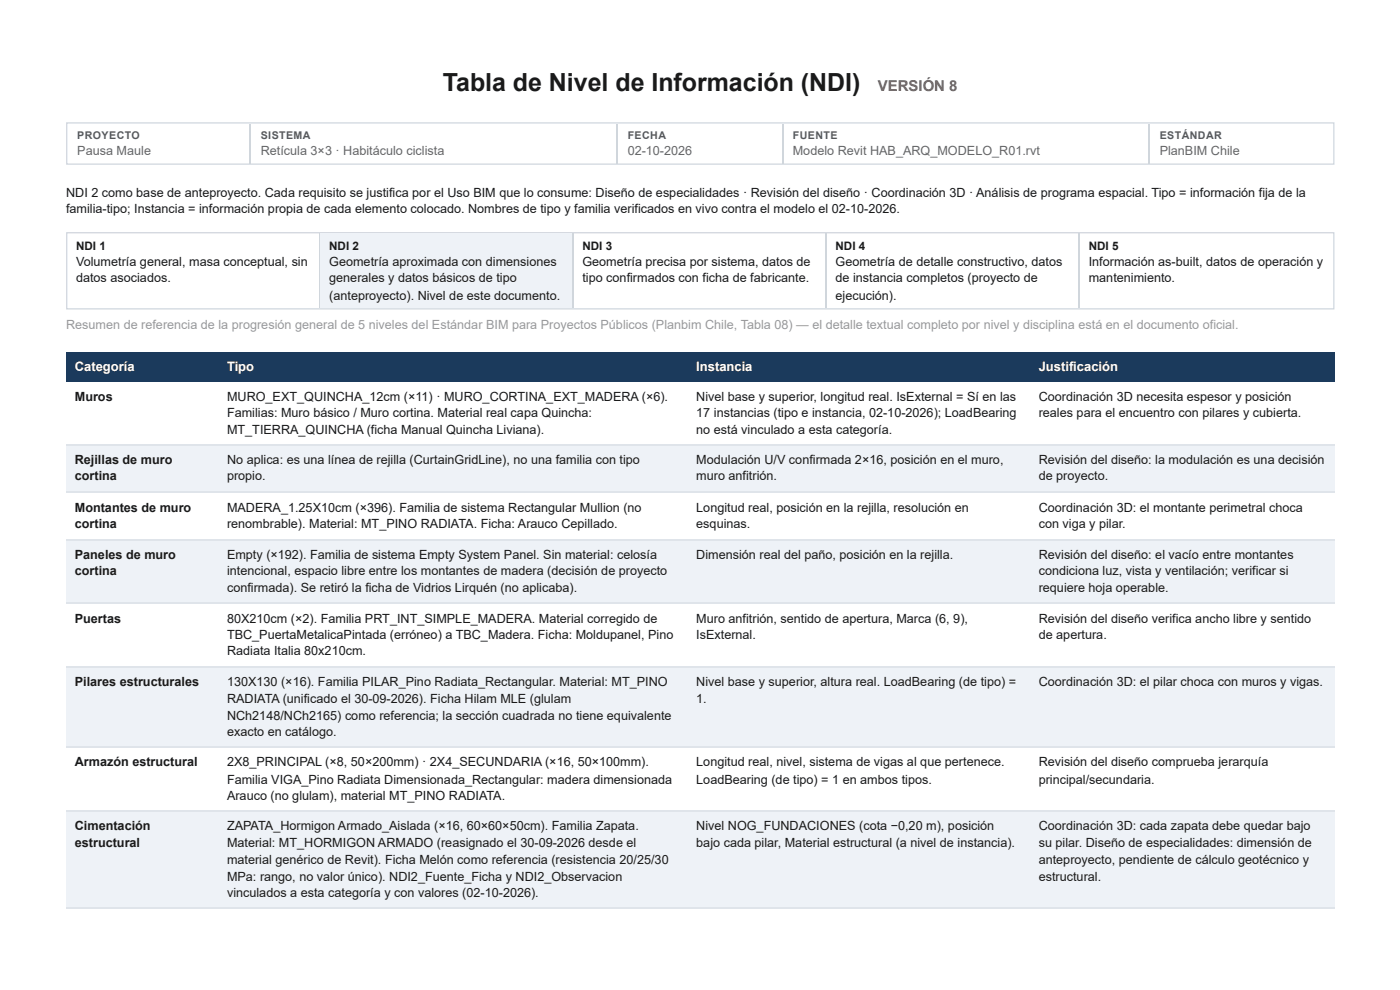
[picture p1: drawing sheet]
<svg xmlns="http://www.w3.org/2000/svg" width="297mm" height="210mm" viewBox="0 0 297 210" stroke-linecap="round" stroke-linejoin="round" font-family="sans-serif">
<defs><g id="words">
<text font-size="5.3" fill="#1a1a1a" x="93.9" y="19.3">Tabla de Nivel de Información (NDI)</text>
<text font-size="3.2" fill="#c0392b" x="186.2" y="19.3">VERSIÓN 8</text>
<g font-size="2.8" fill="#fff">
<text x="15.9" y="78.6">Categoría</text>
<text x="48.2" y="78.6">Tipo</text>
<text x="147.7" y="78.6">Instancia</text>
<text x="220.4" y="78.6">Justificación</text>
</g>
<g font-size="2.7" fill="#666">
<text x="16.4" y="32.8">Pausa Maule</text>
<text x="55.3" y="32.8">Retícula 3×3 · Habitáculo ciclista</text>
<text x="133.2" y="32.8">02-10-2026</text>
<text x="168.2" y="32.8">Modelo Revit HAB_ARQ_MODELO_R01.rvt</text>
<text x="246" y="32.8">PlanBIM Chile</text>
</g>
<g font-size="2.7" fill="#1a1a1a">
<text x="14" y="41.8">NDI 2 como base de anteproyecto. Cada requisito se justifica por el Uso BIM que lo consume: Diseño de especialidades · Revisión del diseño · Coordinación 3D · Análisis de programa espacial. Tipo = información fija de la</text>
<text x="14" y="45.2">familia-tipo; Instancia = información propia de cada elemento colocado. Nombres de tipo y familia verificados en vivo contra el modelo el 02-10-2026.</text>
<text x="16.1" y="56.4">Volumetría general, masa conceptual, sin</text>
<text x="16.1" y="59.8">datos asociados.</text>
<text x="69.8" y="56.4">Geometría aproximada con dimensiones</text>
<text x="69.8" y="59.8">generales y datos básicos de tipo</text>
<text x="123.6" y="56.4">Geometría precisa por sistema, datos de</text>
<text x="123.6" y="59.8">tipo confirmados con ficha de fabricante.</text>
<text x="177.3" y="56.4">Geometría de detalle constructivo, datos</text>
<text x="177.3" y="59.8">de instancia completos (proyecto de</text>
<text x="231" y="56.4">Información as-built, datos de operación y</text>
<text x="231" y="59.8">mantenimiento.</text>
<text x="69.8" y="63.5">(anteproyecto). Nivel de este documento.</text>
<text x="177.3" y="63.5">ejecución).</text>
<text x="15.9" y="84.9">Muros</text>
<text x="48.2" y="84.9">MURO_EXT_QUINCHA_12cm (×11) · MURO_CORTINA_EXT_MADERA (×6).</text>
<text x="48.2" y="88.4">Familias: Muro básico / Muro cortina. Material real capa Quincha:</text>
<text x="147.7" y="84.9">Nivel base y superior, longitud real. IsExternal = Sí en las</text>
<text x="147.7" y="88.4">17 instancias (tipo e instancia, 02-10-2026); LoadBearing</text>
<text x="220.4" y="84.9">Coordinación 3D necesita espesor y posición</text>
<text x="220.4" y="88.4">reales para el encuentro con pilares y cubierta.</text>
<text x="48.2" y="92.1">MT_TIERRA_QUINCHA (ficha Manual Quincha Liviana).</text>
<text x="147.7" y="92.1">no está vinculado a esta categoría.</text>
<text x="15.9" y="98.4">Rejillas de muro</text>
<text x="15.9" y="101.9">cortina</text>
<text x="48.2" y="98.4">No aplica: es una línea de rejilla (CurtainGridLine), no una familia con tipo</text>
<text x="48.2" y="101.9">propio.</text>
<text x="147.7" y="98.4">Modulación U/V confirmada 2×16, posición en el muro,</text>
<text x="147.7" y="101.9">muro anfitrión.</text>
<text x="220.4" y="98.4">Revisión del diseño: la modulación es una decisión</text>
<text x="220.4" y="101.9">de proyecto.</text>
<text x="15.9" y="108.5">Montantes de muro</text>
<text x="15.9" y="111.9">cortina</text>
<text x="48.2" y="108.5">MADERA_1.25X10cm (×396). Familia de sistema Rectangular Mullion (no</text>
<text x="48.2" y="111.9">renombrable). Material: MT_PINO RADIATA. Ficha: Arauco Cepillado.</text>
<text x="147.7" y="108.5">Longitud real, posición en la rejilla, resolución en</text>
<text x="147.7" y="111.9">esquinas.</text>
<text x="220.4" y="108.5">Coordinación 3D: el montante perimetral choca</text>
<text x="220.4" y="111.9">con viga y pilar.</text>
<text x="15.9" y="118.5">Paneles de muro</text>
<text x="48.2" y="118.5">Empty (×192). Familia de sistema Empty System Panel. Sin material: celosía</text>
<text x="147.7" y="118.5">Dimensión real del paño, posición en la rejilla.</text>
<text x="220.4" y="118.5">Revisión del diseño: el vacío entre montantes</text>
<text x="15.9" y="122">cortina</text>
<text x="48.2" y="122">intencional, espacio libre entre los montantes de madera (decisión de proyecto</text>
<text x="48.2" y="125.4">confirmada). Se retiró la ficha de Vidrios Lirquén (no aplicaba).</text>
<text x="220.4" y="122">condiciona luz, vista y ventilación; verificar si</text>
<text x="220.4" y="125.4">requiere hoja operable.</text>
<text x="15.9" y="132">Puertas</text>
<text x="48.2" y="132">80X210cm (×2). Familia PRT_INT_SIMPLE_MADERA. Material corregido de</text>
<text x="48.2" y="135.5">TBC_PuertaMetalicaPintada (erróneo) a TBC_Madera. Ficha: Moldupanel, Pino</text>
<text x="147.7" y="132">Muro anfitrión, sentido de apertura, Marca (6, 9),</text>
<text x="147.7" y="135.5">IsExternal.</text>
<text x="220.4" y="132">Revisión del diseño verifica ancho libre y sentido</text>
<text x="220.4" y="135.5">de apertura.</text>
<text x="48.2" y="138.9">Radiata Italia 80x210cm.</text>
<text x="15.9" y="145.5">Pilares estructurales</text>
<text x="48.2" y="145.5">130X130 (×16). Familia PILAR_Pino Radiata_Rectangular. Material: MT_PINO</text>
<text x="48.2" y="149">RADIATA (unificado el 30-09-2026). Ficha Hilam MLE (glulam</text>
<text x="147.7" y="145.5">Nivel base y superior, altura real. LoadBearing (de tipo) =</text>
<text x="147.7" y="149">1.</text>
<text x="220.4" y="145.5">Coordinación 3D: el pilar choca con muros y vigas.</text>
<text x="48.2" y="152.7">NCh2148/NCh2165) como referencia; la sección cuadrada no tiene equivalente</text>
<text x="48.2" y="156.1">exacto en catálogo.</text>
<text x="15.9" y="162.5">Armazón estructural</text>
<text x="48.2" y="162.5">2X8_PRINCIPAL (×8, 50×200mm) · 2X4_SECUNDARIA (×16, 50×100mm).</text>
<text x="48.2" y="166.2">Familia VIGA_Pino Radiata Dimensionada_Rectangular: madera dimensionada</text>
<text x="147.7" y="162.5">Longitud real, nivel, sistema de vigas al que pertenece.</text>
<text x="147.7" y="166.2">LoadBearing (de tipo) = 1 en ambos tipos.</text>
<text x="220.4" y="162.5">Revisión del diseño comprueba jerarquía</text>
<text x="220.4" y="166.2">principal/secundaria.</text>
<text x="48.2" y="169.6">Arauco (no glulam), material MT_PINO RADIATA.</text>
<text x="15.9" y="175.9">Cimentación</text>
<text x="15.9" y="179.7">estructural</text>
<text x="48.2" y="175.9">ZAPATA_Hormigon Armado_Aislada (×16, 60×60×50cm). Familia Zapata.</text>
<text x="48.2" y="179.7">Material: MT_HORMIGON ARMADO (reasignado el 30-09-2026 desde el</text>
<text x="147.7" y="175.9">Nivel NOG_FUNDACIONES (cota −0,20 m), posición</text>
<text x="147.7" y="179.7">bajo cada pilar, Material estructural (a nivel de instancia).</text>
<text x="220.4" y="175.9">Coordinación 3D: cada zapata debe quedar bajo</text>
<text x="220.4" y="179.7">su pilar. Diseño de especialidades: dimensión de</text>
<text x="48.2" y="183.1">material genérico de Revit). Ficha Melón como referencia (resistencia 20/25/30</text>
<text x="220.4" y="183.1">anteproyecto, pendiente de cálculo geotécnico y</text>
<text x="48.2" y="186.8">MPa: rango, no valor único). NDI2_Fuente_Ficha y NDI2_Observacion</text>
<text x="48.2" y="190.2">vinculados a esta categoría y con valores (02-10-2026).</text>
<text x="220.4" y="186.8">estructural.</text>
</g>
<text font-size="2.7" fill="#999" x="14" y="69.8">Resumen de referencia de la progresión general de 5 niveles del Estándar BIM para Proyectos Públicos (Planbim Chile, Tabla 08) — el detalle textual completo por nivel y disciplina está en el documento oficial.</text>
<g font-size="2.5" fill="#1a1a1a">
<text x="16.1" y="52.9">NDI 1</text>
<text x="69.8" y="52.9">NDI 2</text>
<text x="123.6" y="52.9">NDI 3</text>
<text x="177.3" y="52.9">NDI 4</text>
<text x="231" y="52.9">NDI 5</text>
</g>
<g font-size="2.3" fill="#4a5a6a">
<text x="16.4" y="29.4">PROYECTO</text>
<text x="55.3" y="29.4">SISTEMA</text>
<text x="133.2" y="29.4">FECHA</text>
<text x="168.2" y="29.4">FUENTE</text>
<text x="246" y="29.4">ESTÁNDAR</text>
</g>
</g></defs>
<path d="M14.2 26.1h268.8v8.7h-268.8zM14.2 49.3h268.8v16.2h-268.8z" fill="none" stroke="#cfd6df" stroke-width=".26"/>
<g fill="#1b3a5c">
<path d="M14 74.6h32.3v6.4h-32.3z"/>
<path d="M46.3 74.6h99.5v6.4h-99.5z"/>
<path d="M145.8 74.6h72.7v6.4h-72.7z"/>
<path d="M218.5 74.6h64.6v6.4h-64.6z"/>
</g>
<g fill="#eef2f7">
<path d="M14 94.5h32.3v9.7h-32.3z"/>
<path d="M46.3 94.5h99.5v9.7h-99.5z"/>
<path d="M145.8 94.5h72.7v9.7h-72.7z"/>
<path d="M218.5 94.5h64.6v9.7h-64.6z"/>
<path d="M14 114.3h32.3v13.5h-32.3z"/>
<path d="M46.3 114.3h99.5v13.5h-99.5z"/>
<path d="M145.8 114.3h72.7v13.5h-72.7z"/>
<path d="M218.5 114.3h64.6v13.5h-64.6z"/>
<path d="M14 141.3h32.3v17.2h-32.3z"/>
<path d="M46.3 141.3h99.5v17.2h-99.5z"/>
<path d="M145.8 141.3h72.7v17.2h-72.7z"/>
<path d="M218.5 141.3h64.6v17.2h-64.6z"/>
<path d="M14 172h32.3v20.6h-32.3z"/>
<path d="M46.3 172h99.5v20.6h-99.5z"/>
<path d="M145.8 172h72.7v20.6h-72.7z"/>
<path d="M218.5 172h64.6v20.6h-64.6z"/>
</g>
<path d="M14 94.3h269.1M14 104.4h269.1M14 114.4h269.1M14 127.9h269.1M14 141.4h269.1M14 158.4h269.1M14 171.8h269.1M14 192.5h269.1" fill="none" stroke="#dfe4ea" stroke-width=".26"/>
<path d="M53 26.2v8.5M130.8 26.2v8.5M166 26.2v8.5M243.8 26.2v8.5M67.9 49.5v15.9" fill="none" stroke="#cfd6df" stroke-width=".26"/>
<path d="M68 49.5h53.7v15.9h-53.7z" fill="#eef2f7"/>
<path d="M121.6 49.5v15.9M175.3 49.5v15.9M229 49.5v15.9" fill="none" stroke="#cfd6df" stroke-width=".26"/>
<use href="#words"/>
</svg>
